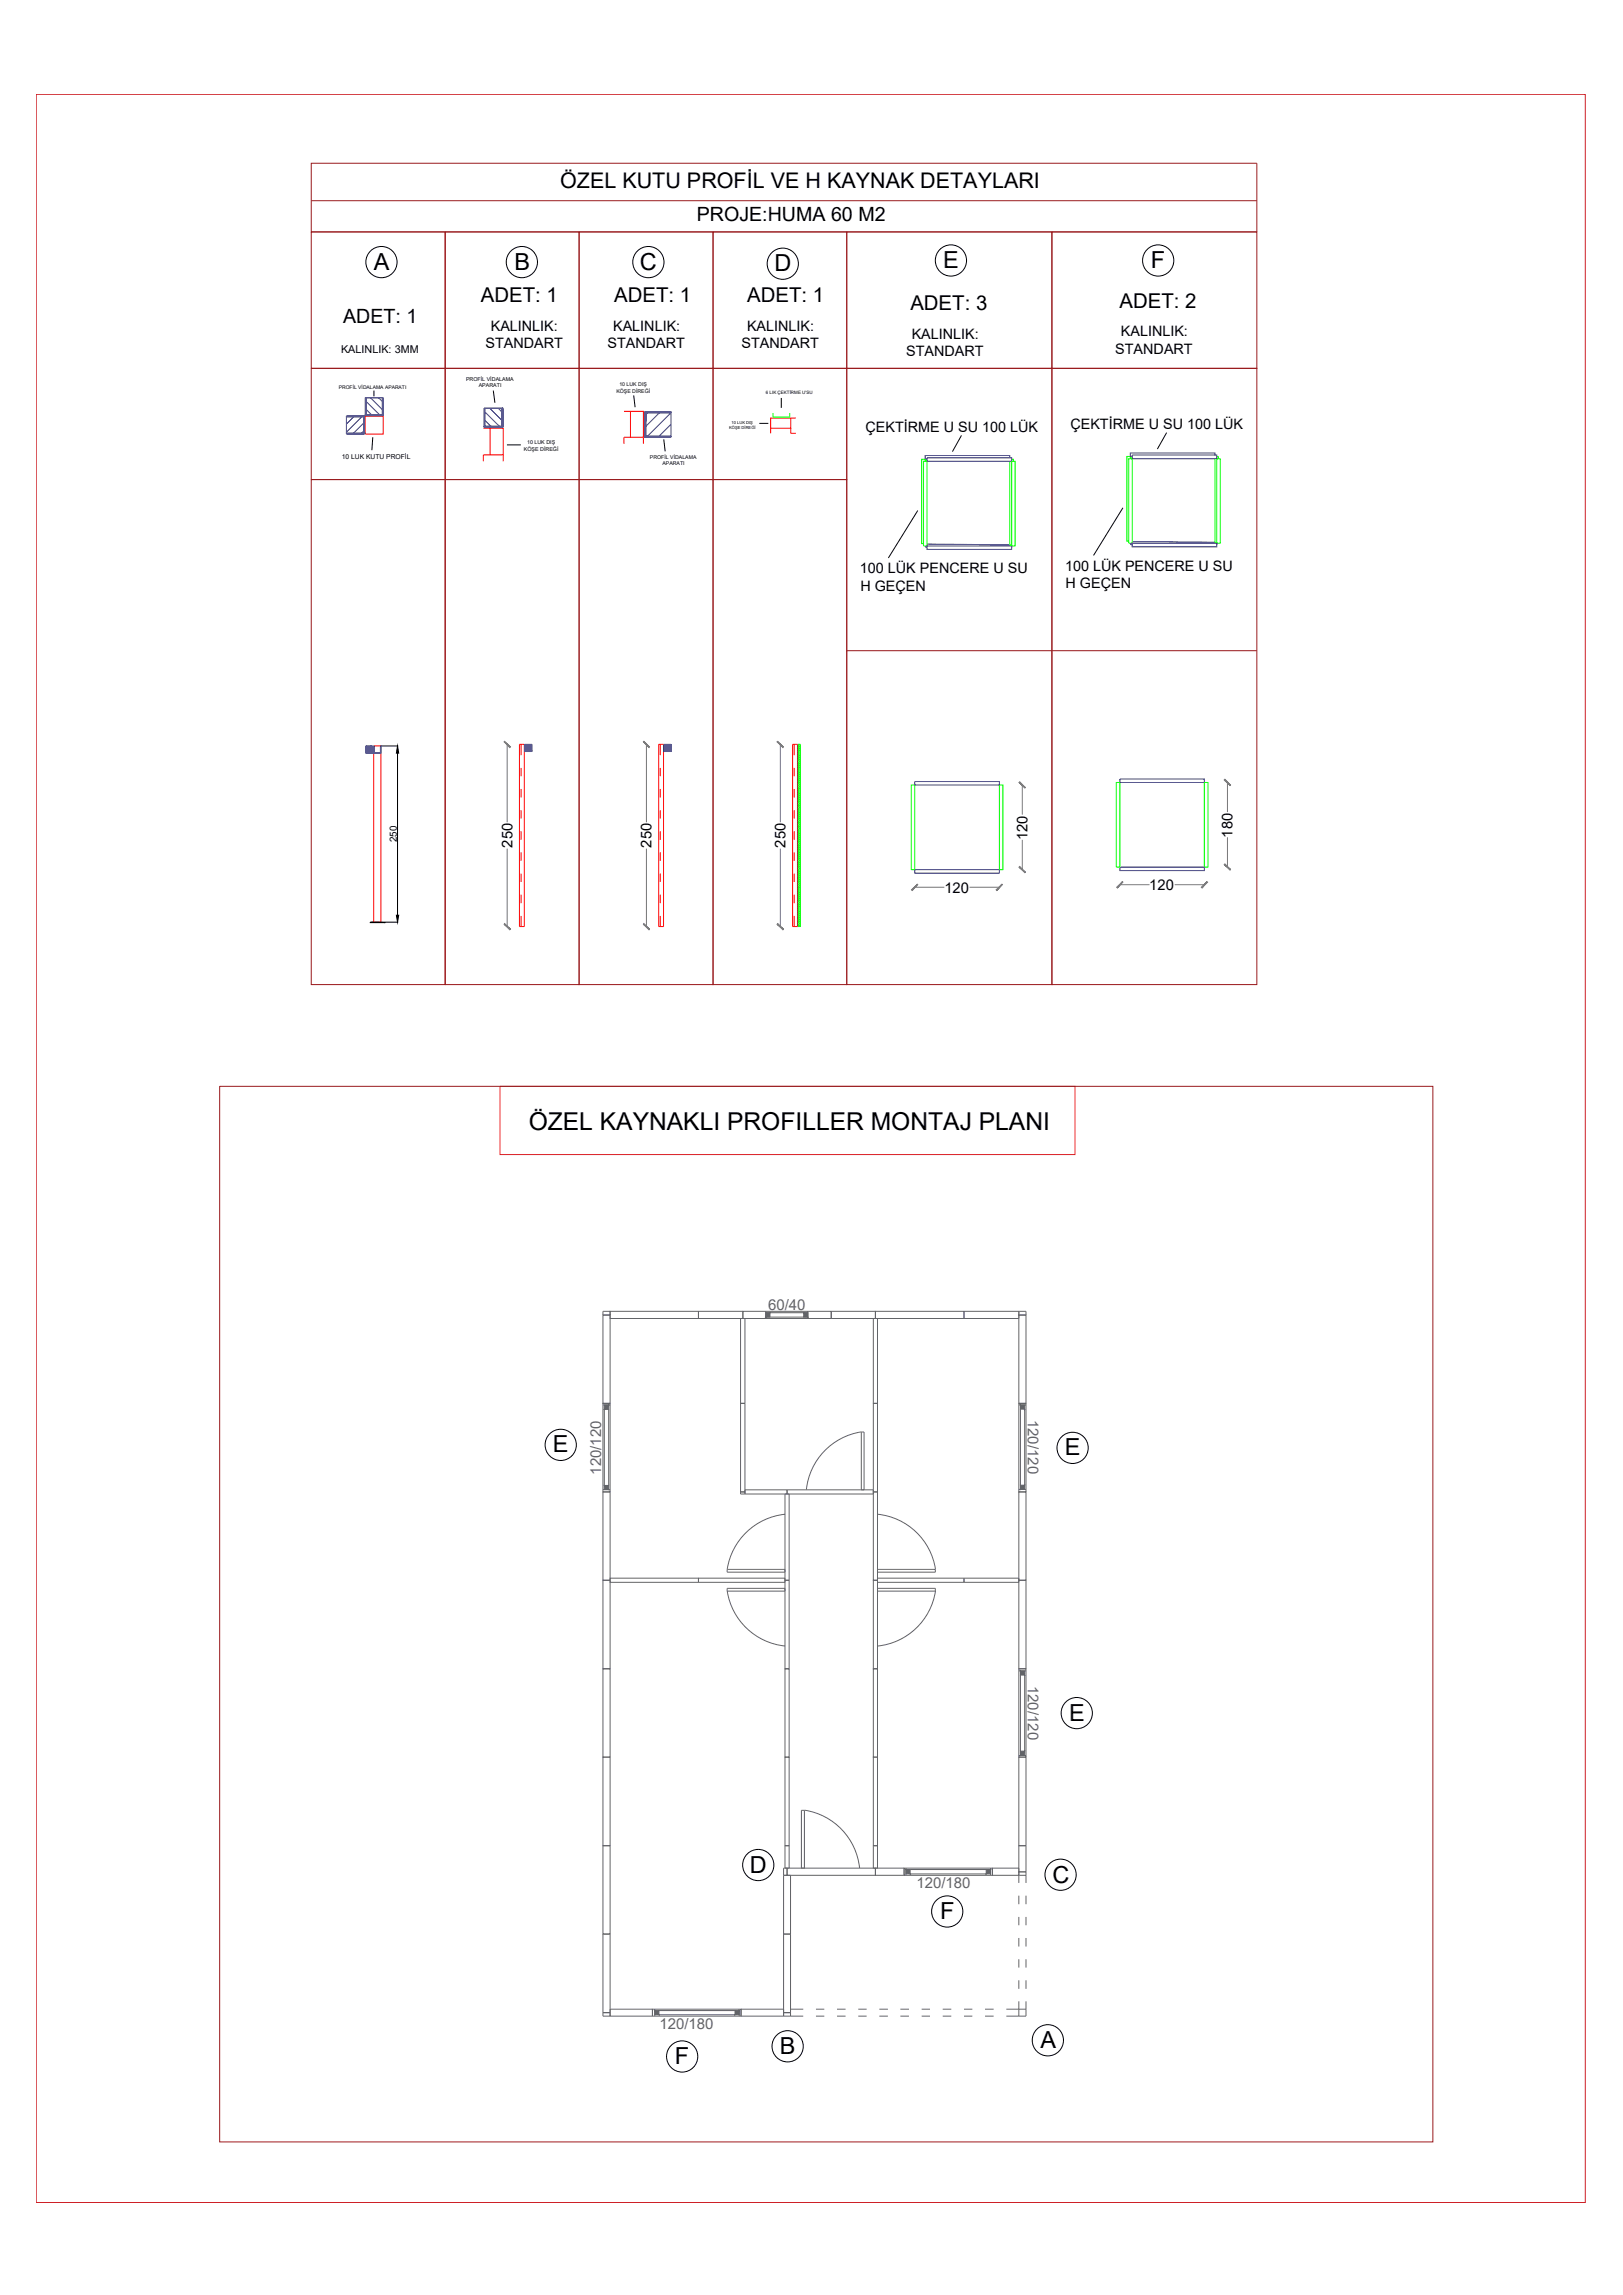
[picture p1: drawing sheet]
<svg xmlns="http://www.w3.org/2000/svg" width="297mm" height="420mm" viewBox="0 0 297 420" stroke-linecap="round" stroke-linejoin="round" font-family="sans-serif">
<defs><g id="words">
<text font-size="4.5" x="96.8" y="206.8">ÖZEL KAYNAKLI PROFILLER MONTAJ PLANI</text>
<g font-size="4.3">
<text x="68.4" y="49.4">A</text>
<text x="94.1" y="49.4">B</text>
<text x="117.1" y="49.4">C</text>
<text x="141.7" y="49.7">D</text>
<text x="172.6" y="49.1">E</text>
<text x="210.6" y="49.1">F</text>
<text x="101.2" y="265.9">E</text>
<text x="194.9" y="266.4">E</text>
<text x="195.7" y="315">E</text>
<text x="137.2" y="342.8">D</text>
<text x="192.6" y="344.7">C</text>
<text x="172.1" y="351.3">F</text>
<text x="123.5" y="377.8">F</text>
<text x="142.7" y="376">B</text>
<text x="190.4" y="374.9">A</text>
</g>
<text font-size="3.9" x="102.5" y="34.3">ÖZEL KUTU PROFİL VE H KAYNAK DETAYLARI</text>
<g font-size="3.7">
<text x="88" y="55.3">ADET: 1</text>
<text x="112.4" y="55.3">ADET: 1</text>
<text x="136.8" y="55.3">ADET: 1</text>
<text x="166.6" y="56.8">ADET: 3</text>
<text x="204.9" y="56.3">ADET: 2</text>
</g>
<g font-size="3.6">
<text x="127.5" y="40.4">PROJE:HUMA 60 M2</text>
<text x="62.8" y="59.1">ADET: 1</text>
</g>
<g font-size="2.7">
<text x="93.8" y="155.2" transform="rotate(-90 93.8 155.2)">250</text>
<text x="119.2" y="155.2" transform="rotate(-90 119.2 155.2)">250</text>
<text x="143.7" y="155.2" transform="rotate(-90 143.7 155.2)">250</text>
<text x="188" y="153.8" transform="rotate(-90 188 153.8)">120</text>
<text x="225.6" y="153.3" transform="rotate(-90 225.6 153.3)">180</text>
<text x="172.8" y="163.4">120</text>
<text x="210.3" y="162.9">120</text>
</g>
<g font-size="2.7" fill="#636466">
<text x="140.6" y="239.8">60/40</text>
<text x="188.1" y="259.9" transform="rotate(90 188.1 259.9)">120/120</text>
<text x="110.1" y="270" transform="rotate(-90 110.1 270)">120/120</text>
<text x="188.1" y="308.6" transform="rotate(90 188.1 308.6)">120/120</text>
<text x="167.7" y="345.6">120/180</text>
<text x="120.7" y="371.4">120/180</text>
</g>
<g font-size="2.6">
<text x="88.8" y="63.7">STANDART</text>
<text x="89.8" y="60.5">KALINLIK:</text>
<text x="111.2" y="63.7">STANDART</text>
<text x="112.2" y="60.5">KALINLIK:</text>
<text x="135.7" y="63.7">STANDART</text>
<text x="136.7" y="60.5">KALINLIK:</text>
<text x="165.8" y="65.2">STANDART</text>
<text x="166.9" y="62.1">KALINLIK:</text>
<text x="204.1" y="64.8">STANDART</text>
<text x="205.1" y="61.6">KALINLIK:</text>
<text x="158.4" y="79">ÇEKTİRME U SU 100 LÜK</text>
<text x="195.9" y="78.6">ÇEKTİRME U SU 100 LÜK</text>
<text x="157.4" y="105">100 LÜK PENCERE U SU</text>
<text x="194.9" y="104.5">100 LÜK PENCERE U SU</text>
<text x="195" y="107.7">H GEÇEN</text>
<text x="157.5" y="108.2">H GEÇEN</text>
</g>
<text font-size="2" x="62.4" y="64.6">KALINLIK: 3MM</text>
<text font-size="1.8" x="72.6" y="154.2" transform="rotate(-90 72.6 154.2)">250</text>
<text font-size="1.2" x="62.6" y="83.9">10 LUK KUTU PROFİL</text>
<g font-size="1">
<text x="85.3" y="69.7">PROFİL VİDALAMA</text>
<text x="87.6" y="70.8">APARATI</text>
<text x="112.8" y="72">KÖŞE DİREĞİ</text>
<text x="113.4" y="70.7">10 LUK DIŞ</text>
<text x="95.9" y="82.6">KÖŞE DİREĞİ</text>
<text x="96.5" y="81.2">10 LUK DIŞ</text>
<text x="118.9" y="84">PROFİL VİDALAMA</text>
<text x="121.2" y="85.1">APARATI</text>
</g>
<text font-size=".9" x="62" y="71.2">PROFİL VİDALAMA APARATI</text>
<text font-size=".8" x="140.2" y="72.2">6 LIK ÇEKTİRME U'SU</text>
<g font-size=".7">
<text x="133.9" y="77.6">10 LUK DIŞ</text>
<text x="133.5" y="78.6">KÖŞE DİREĞİ</text>
</g>
</g></defs>
<!-- layer: 0 -->
<path d="M6.6 17.3h283.5v385.9h-283.5zM91.5 198.9h105.3v12.5h-105.3z" fill="none" stroke="#cd2027" stroke-width=".18"/>
<g fill="none" stroke="#991b1e" stroke-width=".18">
<path d="M57 29.9h173v12.6h-173zM57 36.7h173M57 42.5h24.5v24.9h-24.5zM81.5 42.5h24.5v24.9h-24.5zM106 42.5h24.5v24.9h-24.5zM130.5 42.5h24.5v24.9h-24.5zM155 42.5h37.5v24.9h-37.5zM192.5 42.5h37.5v24.9h-37.5zM57 67.4h24.5v20.4h-24.5zM81.5 67.4h24.5v20.4h-24.5zM106 67.4h24.5v20.4h-24.5zM130.5 67.4h24.5v20.4h-24.5z"/>
<path d="M155 67.4h37.5v112.9h-37.5zM192.5 67.4h37.5v112.9h-37.5zM57 87.8h24.5v92.5h-24.5zM81.5 87.8h24.5v92.5h-24.5zM106 87.8h24.5v92.5h-24.5zM130.5 87.8h24.5v92.5h-24.5zM155 119.1h75M40.2 198.9h222v193.2h-222z"/>
</g>
<g fill="none" stroke="#f00" stroke-width=".18">
<path d="M88.5 78.4h1.2M89.7 78.4h2.4v4.9h-2.4zM114.2 75.3h1.2M115.4 75.3h2.4v4.8h-2.4zM141 76.5h3.7v1.9h-3.7zM141 78.4v.9M144.7 78.4v.9h1M144.7 76.5h1M89.7 83.3h-1.2v1.2M92.1 83.3v1.2M115.4 80.1h-1.2v1.1M117.8 80.1v1.1"/>
<path d="M68.4 136.6h1.3v32.2h-1.3z"/>
</g>
<!-- layer: NMK_YOL-TARAMA -->
<g fill="none" stroke="#000" stroke-width=".18">
<path d="M67.8 168.8v.1M67.9 168.9h-.1M68 168.8h.1M68.1 168.8l-.1 .1 .1-.1M68.2 168.8l-.1 .1M68.3 168.8l-.1 .1M68.4 168.8l-.1 .1M68.4 168.8v.1M68.5 168.8l-.1 .1M68.5 168.8v.1M68.6 168.8l-.1 .1M68.7 168.8l-.1 .1"/>
<path d="M68.7 168.8v.1M68.8 168.8l-.1 .1M68.8 168.8v.1M68.9 168.8l-.1 .1M69 168.8l-.1 .1M69.1 168.8l-.1 .1M69.1 168.8v.1M69.2 168.8l-.1 .1M69.2 168.8v.1M69.3 168.8l-.1 .1M69.4 168.8l-.1 .1M69.5 168.8l-.1 .1"/>
<path d="M69.5 168.8v.1M69.6 168.8l-.1 .1M69.6 168.8v.1M69.8 168.8l-.2 .1M69.9 168.8l-.1 .1M69.9 168.8v.1M70 168.8l-.1 .1M70.1 168.9h-.1M70.2 168.8v.1M70.3 168.8l-.1 .1M70.3 168.9h.1M70.3 168.8v.1"/>
</g>
<!-- layer: 0 -->
<g fill="none" stroke="#000" stroke-width=".18">
<path d="M68.4 71.5v1.1M90.3 71.5l.3 2.2M116 72.4l.2 2.1M139 77.5h1.6M143 72.9v1.8M176 79.7l-1.7 3M213.5 79.2l-1.7 3M68.2 80.1l-.1 2.3M92.8 81.4h2.5M121.5 80.4l.2 2.2M168 93.5l-5.4 8.7M205.5 93l-5.4 8.7"/>
<path d="M69.8 136.6h3.1M72.8 137.9v29.7M67.8 168.8l2.5 .1zM67.9 168.8v.1M68 168.8v.1M70.1 168.8v.1M70.2 168.8v.1M70.4 168.8h2.5"/>
<circle cx="69.8" cy="48" r="2.86"/>
<circle cx="95.5" cy="48" r="2.86"/>
<circle cx="118.7" cy="48" r="2.86"/>
<circle cx="143.3" cy="48.3" r="2.86"/>
<circle cx="174" cy="47.7" r="2.86"/>
<circle cx="212" cy="47.7" r="2.86"/>
<circle cx="102.6" cy="264.5" r="2.86"/>
<circle cx="196.3" cy="265.1" r="2.86"/>
<circle cx="197.1" cy="313.6" r="2.86"/>
<circle cx="138.8" cy="341.4" r="2.86"/>
<circle cx="173.4" cy="349.9" r="2.86"/>
<circle cx="194.1" cy="343.2" r="2.86"/>
<circle cx="124.8" cy="376.5" r="2.86"/>
<circle cx="144.2" cy="374.6" r="2.86"/>
<circle cx="191.8" cy="373.5" r="2.86"/>
</g>
<path d="M72.8 136.6l.2 1.3h-.5zM72.5 167.6h.5l-.2 1.2z" fill="#000" stroke="#000" stroke-width=".18"/>
<!-- layer: NMK_YOL-TARAMA -->
<g fill="none" stroke="#00f" stroke-width=".18">
<path d="M63.4 76.2v.1M63.5 79.3v.1M63.6 76.2v.1M63.6 79.3l.1 .1M63.7 76.2v.1M63.8 79.3v.1M63.9 76.2v.1M63.9 79.3l.1 .1M64 76.2v.1M64.1 79.3v.1M64.1 76.2l.1 .1M64.2 79.3l.1 .1"/>
<path d="M64.3 76.2v.1M64.4 79.3v.1M64.4 76.2l.1 .1M64.5 79.3v.1M64.6 76.2v.1M64.7 79.3v.1M64.7 76.3l-1.3 1.3M64.7 76.2l.1 .1M64.8 79.3v.1M64.9 76.2v.1M65 79.3v.1M65 76.2l.1 .1"/>
<path d="M65.1 79.3v.1M65.2 76.2v.1M65.2 79.3l.1 .1M65.3 76.2v.1M65.4 79.3v.1M65.5 76.2v.1M65.5 79.3l.1 .1M65.6 76.2v.1M65.7 79.3v.1M65.7 76.2l.1 .1M65.8 79.3l.1 .1M65.9 76.2v.1"/>
<path d="M66 79.3v.1M66 76.2l.1 .1M66.1 79.3l.1 .1M66.2 76.3l-2.8 2.8M66.2 76.2v.1M66.3 79.3v.1M66.3 76.2l.1 .1M66.4 79.3v.1M66.5 76.2v.1M66.6 79.3v.1M66.6 76.2l.1 .1M66.7 79.3h.1"/>
<path d="M66.7 77.3l-2 2M66.7 78.8l-.5 .5M66.9 73.5h.1l2.6 2.6M66.9 75l.1-.1 1.1 1.2M67 75.9l-.1 .1M67 75.8l-.1 .1M67 75.6l-.1 .1M67 75.5l-.1 .1M67 75.4h-.1M67 75.2l-.1 .1M67 75.1h-.1M67 74.8h-.1"/>
<path d="M67 74.6l-.1 .1M67 74.5h-.1M67 74.3l-.1 .1M67 74.2l-.1 .1M67 74l-.1 .1M67 73.9l-.1 .1M67 73.8h-.1M67 73.6l-.1 .1M67 73.3l-.1 .1M67 73.2h-.1M67 73l-.1 .1M67 72.9h-.1"/>
<path d="M67.8 72.8l2.2 2.2M69.3 72.8l.7 .7M70.1 76l-.1 .1M70.1 75.9h-.1M70.1 75.7l-.1 .1M70.1 75.6h-.1M70.1 75.4l-.1 .1M70.1 75.3l-.1 .1M70.1 75.1l-.1 .1M70.1 75l-.1 .1M70.1 74.8l-.1 .1M70.1 74.7l-.1 .1"/>
<path d="M70.1 74.5l-.1 .1M70.1 74.4l-.1 .1M70.1 73.5l-.1 .1M70.1 74.3h-.1M70.1 74.1l-.1 .1M70.1 74h-.1M70.1 73.8l-.1 .1M70.1 73.7h-.1M70.1 73.4h-.1M70.1 73.2l-.1 .1M70.1 73.1l-.1 .1M70.1 72.9l-.1 .1"/>
<path d="M70.1 72.8l-.1 .1M88.6 77h.2l1.2 1.2M88.7 78.2h.1M88.8 75.4l2.8 2.8M88.8 74.8h-.2M88.8 74.9l-.2 .1M88.8 75.1h-.2M88.8 75.3h-.2M88.8 75.4l-.2 .1M88.8 75.6h-.2M88.8 75.7l-.2 .1M88.8 75.9h-.2"/>
<path d="M88.8 76l-.2 .1M88.8 76.2h-.2M88.8 76.3l-.2 .1M88.8 76.5h-.2M88.8 76.6l-.2 .1M88.8 76.8h-.2M88.8 77.1l-.2 .1M88.8 77.3h-.2M88.8 77.4l-.2 .1M88.8 77.6h-.2M88.8 77.7l-.2 .1M88.8 77.9h-.2"/>
<path d="M88.8 78l-.2 .1M89.6 74.7l2.2 2.3M91.2 74.7l.6 .7M92 74.7l-.2 .1M92 74.8l-.2 .1M92 75l-.2 .1M92 75.2h-.2M92 75.3l-.2 .1M92 75.5h-.2M92 75.6l-.2 .1M92 75.8l-.2 .1M92 75.9l-.2 .1"/>
<path d="M92 76.1l-.2 .1M92 76.2l-.2 .1M92 76.4l-.2 .1M92 76.6h-.2M92 76.7l-.2 .1M92 76.9h-.2M92 77l-.2 .1M92 77.2h-.2M92 77.3l-.2 .1M92 77.5l-.2 .1M92 77.6l-.2 .1M92 77.8l-.2 .1"/>
<path d="M92 77.9l-.2 .1M92 78.1h-.2M118.1 75.4l.1 .2M118.2 79.8l.1 .3M118.3 75.4l.1 .2M118.4 79.8l.1 .3M118.5 75.6l-.4 .4M118.5 75.4l.1 .2M118.6 79.8l.1 .3M118.7 75.4l.1 .2M118.9 79.8v.3M118.9 75.4l.1 .2"/>
<path d="M119.1 79.8v.3M119.2 75.4v.2M119.3 79.8v.3M119.4 75.4l.1 .2M119.5 79.8v.3M119.6 75.4l.1 .2M119.7 79.8v.3M119.8 75.4l.1 .2M119.9 79.8l.1 .3M120 75.4l.1 .2M120.1 79.8l.1 .3M120.2 75.4l.1 .2"/>
<path d="M120.3 79.8l.1 .3M120.4 75.4l.1 .2M120.5 79.8l.1 .3M120.6 75.6l-2.5 2.6M120.6 75.4l.1 .2M120.7 79.8l.1 .3M120.8 75.4l.1 .2M120.9 79.8l.1 .3M121.1 75.4v.2M121.1 79.8l.1 .3M121.3 75.4l.1 .2M121.4 79.8v.3"/>
<path d="M121.5 75.4l.1 .2M121.6 79.8l.1 .3M121.7 75.4l.1 .2M121.8 79.8l.1 .3M121.9 75.4l.1 .2M122 79.8l.1 .3M122.1 75.4l.1 .2M122.2 79.8l.1 .3M122.3 75.4l.1 .2M122.4 79.8l.1 .3M122.5 75.4l.1 .2M122.6 79.8l.1 .3"/>
<path d="M122.8 79.8h.1M122.8 75.6l-4.3 4.2M122.8 75.4v.1M122.8 77.7l-2.2 2.1M118.1 80v.1M67 137.8v.1M67 136.6v.1M67.1 137.8l.1 .1M67.2 137.8v.1M67.2 136.6l-.2 .2M67.3 137.8v.1M67.3 137.8l.1 .1"/>
<path d="M67.4 136.6l-.4 .4M67.4 137.8l.1 .1M67.5 136.6l-.5 .6M67.6 137.8l.1 .1M67.7 137.8v.1M67.8 136.6l-.8 .8M67.8 137.8v.1M67.8 137.8l.1 .1M67.9 136.6l-.9 .9M67.9 137.8l.1 .1M68 137.8v.1M68.1 136.6l-1.1 1.1"/>
<path d="M68.1 137.8l.1 .1M68.2 137.8v.1M68.2 137.8h.1M68.3 136.6l-1.2 1.3M68.3 136.8l-1 1.1M68.3 136.9l-.9 .9M68.3 137.1l-.7 .8M68.3 137.3l-.5 .6M68.3 137.5l-.4 .3M68.3 137.6l-.2 .3M68.4 136.6h.1M68.5 136.6l-.1 .1"/>
<path d="M68.5 136.7h-.1M68.5 136.7l-.1 .1M68.5 136.8h-.1M68.5 136.8l-.1 .1M68.5 136.9h-.1M68.5 136.9l-.1 .1M68.5 137l-.1 .1M68.5 137.1l-.1 .1M68.5 137.2h-.1M68.5 137.2l-.1 .2M68.5 137.4l-.1 .1M68.5 137.5h-.1"/>
<path d="M68.5 137.5l-.1 .1M68.5 137.6h-.1M68.5 137.6l-.1 .1M68.5 137.7l-.1 .1M68.5 137.8h-.1M68.5 137.8l-.1 .1M68.6 137.8l-.1 .1M68.7 137.8l-.1 .1M68.7 137.8v.1M68.8 137.8l-.1 .1M68.9 137.8l-.1 .1M68.9 137.8v.1"/>
<path d="M69 137.8l-.1 .1M69 137.8v.1M69.1 137.8l-.1 .1M69.3 137.8l-.2 .1M69.3 137.8v.1M69.4 137.8l-.1 .1M69.5 137.8l-.1 .1M69.5 137.8v.1M69.6 137.8l-.1 .1M69.6 136.6h.1M69.7 137.8l-.1 .1M69.7 136.7l-.1 .1"/>
<path d="M69.7 136.8l-.1 .1M69.7 137h-.1M69.7 137.1l-.1 .1M69.7 136.6l-.1 .1M69.7 136.9h-.1M69.7 136.9l-.1 .1M69.7 137l-.1 .1M69.7 137.2h-.1M69.7 137.2l-.1 .2M69.7 137.4l-.1 .1M69.7 137.5h-.1M69.7 137.5l-.1 .1"/>
<path d="M69.7 137.6l-.1 .1M69.7 137.7l-.1 .1M96 137.5l.1 .1M96.1 137.5l.1 .1M96.1 136.3l-.1 .1M96.2 137.5v.1M96.2 137.5l.1 .1M96.3 137.5v.1M96.3 136.3l-.3 .2M96.3 137.5l.1 .1M96.4 137.5l.1 .1M96.5 136.3l-.5 .4"/>
<path d="M96.5 137.5v.1M96.5 137.5l.1 .1M96.6 137.5l.1 .1M96.7 136.3l-.7 .6M96.7 137.5l.1 .1M96.8 137.5v.1M96.8 136.3l-.8 .8M96.9 137.5l.1 .1M97 137.5v.1M97 136.3l-1 .9M97.1 137.5l.1 .1M97.2 136.3l-1.2 1.1"/>
<path d="M97.2 137.5l.1 .1M97.3 137.5v.1M97.3 137.5h.1M97.4 136.3l-1.3 1.2M97.4 136.4l-1.1 1.2M97.4 136.7l-.9 .9M97.4 136.8l-.7 .8M97.4 137l-.6 .5 .1 .1M97.4 137.2l-.4 .3 .1 .1M97.4 137.3l-.2 .3M121.5 137.5l.1 .1M121.6 137.5v.1"/>
<path d="M121.6 136.3l-.1 .1M121.7 137.5v.1M121.7 137.5h.1M121.8 136.3l-.3 .2M121.8 137.5l.1 .1M121.9 137.5v.1M121.9 136.3l-.4 .4M122 137.5v.1M122 137.5l.1 .1M122.1 137.5v.1M122.1 136.3l-.6 .6M122.2 137.5v.1"/>
<path d="M122.2 137.5l.1 .1M122.3 136.3l-.8 .8M122.3 137.5h.1M122.5 136.3l-1 .9M122.5 137.5v.1M122.5 137.5l.1 .1M122.6 137.5v.1M122.6 137.5l.1 .1M122.7 136.3l-1.2 1.1M122.7 137.5l.1 .1M122.8 137.5v.1M122.8 137.5h.1"/>
<path d="M122.8 136.3l-1.1 1.3M122.8 136.4l-1 1.1M122.8 136.7l-.8 .9M122.8 136.8l-.6 .8M122.8 137l-.5 .6M122.8 137.2l-.3 .4M122.8 137.3l-.1 .2"/>
</g>
<!-- layer: 0 -->
<g fill="none" stroke="#00f" stroke-width=".18">
<path d="M63.4 79.3h3.3v.1h-3.3zM63.4 76.2h3.3v.1h-3.3zM63.4 79.4v-3.2h3.3v3.2M63.4 79.4h3.3M66.6 76.2h.1v3.2h-.1zM66.6 76.2v3.2M66.9 72.8h.1v3.3h-.1zM66.9 75.9h3.2v.2h-3.2zM66.9 72.8h3.2v3.3h-3.2zM66.9 75.9h3.2M70 72.8h.1v3.3h-.1zM88.6 74.7h.2v3.5h-.2z"/>
<path d="M88.6 78.1h3.4v.1h-3.4zM88.6 74.7v3.5h3.4M88.6 74.7h3.4v3.5M88.6 78.1h3.4M91.8 74.7h.2v3.5h-.2zM118.1 79.8h4.7v.3h-4.7zM118.1 75.4h4.7v.2h-4.7zM118.1 75.4h.1v4.7h-.1zM118.1 75.4h4.7v4.7h-4.7zM118.2 75.4v1.7M169.4 99.9v.3h.3M169.7 99.6l15.1 .1 .4 .2v.3"/>
<path d="M169.7 83.8h15.5v.7h-15.5zM169.7 99.9h15.5v.7h-15.5zM184.8 83.8v-.4h-15.5v.7h.4M207 99.4v.3h.2M207.2 99.1l15.2 .2 .3 .1v.4M207.2 83.3h15.5v.7h-15.5zM207.2 99.4h15.5v.7h-15.5zM222.4 83.3v-.4h-15.5v.7h.3M67 137.8l1.3 .1zM67 136.6h1.3v1.3h-1.3zM68.4 136.6l.1 1.2h1.1l.1-1.2v1.3h-1.3zM96 137.5l1.4 .1z"/>
<path d="M96 136.3h1.4v1.3h-1.4zM121.5 137.5l1.3 .1zM121.5 136.3h1.3v1.3h-1.3zM167.4 159.2h15.5v.7h-15.5zM167.4 143.1h15.5v.6h-15.5zM205 158.8h15.4v.6h-15.4zM205 142.6h15.4v.7h-15.4z"/>
</g>
<path d="M66.8 76.2h3.3v3.3h-3.3z" fill="none" stroke="#f00" stroke-width=".18"/>
<!-- layer: PM-TARAMA PARAPET -->
<g fill="none" stroke="#00f" stroke-width=".18">
<path d="M66.7 76.3l-.1 .1M66.7 76.4l-.1 .1M66.7 76.5l-.1 .2M66.7 76.6l-.1 .2M66.7 76.8l-.1 .1M66.7 76.9l-.1 .1M66.7 77l-.1 .1M66.7 77.1l-.1 .1M66.7 77.2l-.1 .1M66.7 77.3l-.1 .2M66.7 77.4l-.1 .2M66.7 77.6l-.1 .1"/>
<path d="M66.7 77.7l-.1 .1M66.7 77.8l-.1 .1M66.7 77.9l-.1 .1M66.7 78l-.1 .1M66.7 78.1l-.1 .2M66.7 78.3l-.1 .1M66.7 78.4l-.1 .1M66.7 78.5l-.1 .1M66.7 78.6l-.1 .1M66.7 78.7l-.1 .2M66.7 78.8l-.1 .2M66.7 79l-.1 .1"/>
<path d="M66.7 79.1l-.1 .1M66.7 79.2l-.1 .1M66.9 76l.1 .1M67 75.9l.1 .2M67.1 75.9l.1 .2M67.2 75.9l.1 .2M67.3 75.9l.1 .2M67.4 75.9l.1 .2M67.5 75.9l.2 .2M67.6 75.9l.2 .2M67.8 75.9l.1 .2M67.9 75.9l.1 .2"/>
<path d="M68 75.9l.1 .2M68.1 75.9l.1 .2M68.2 75.9l.2 .2M68.4 75.9l.1 .2M68.4 75.9l.2 .2M68.6 75.9l.1 .2M68.7 75.9l.1 .2M68.8 75.9l.1 .2M68.9 75.9l.2 .2M69 75.9l.2 .2M69.2 75.9l.1 .2M69.3 75.9l.1 .2"/>
<path d="M69.4 75.9l.1 .2M69.5 75.9l.1 .2M69.6 75.9l.2 .2M69.8 75.9l.1 .2M69.8 75.9l.2 .2M70 75.9l.1 .2M70.1 75.9v.1M88.6 78.1l.1 .1M88.7 78.1l.1 .1M88.8 78.1l.2 .1M89 78.1l.1 .1M89.1 78.1l.1 .1"/>
<path d="M89.2 78.1l.2 .1M89.3 78.1l.2 .1M89.4 78.1l.2 .1M89.6 78.1l.1 .1M89.7 78.1l.1 .1M89.8 78.1l.1 .1M89.9 78.1l.2 .1M90.1 78.1l.1 .1M90.2 78.1l.1 .1M90.3 78.1l.2 .1M90.4 78.1l.2 .1M90.5 78.1l.2 .1"/>
<path d="M90.7 78.1l.1 .1M90.8 78.1l.1 .1M90.9 78.1l.1 .1M91 78.1l.2 .1M91.2 78.1l.1 .1M91.3 78.1l.1 .1M91.4 78.1l.2 .1M91.5 78.1l.2 .1M91.6 78.1l.2 .1M91.8 78.1l.1 .1M91.9 78.1h.1M118.2 75.4l-.1 .1"/>
<path d="M118.2 75.5l-.1 .2M118.2 75.7l-.1 .2M118.2 75.9l-.1 .1M118.2 76l-.1 .2M118.2 76.2l-.1 .2M118.2 76.4l-.1 .1M118.2 76.5l-.1 .2M118.2 76.7l-.1 .2M118.2 76.8l-.1 .2M118.2 77l-.1 .2M118.2 77.2l-.1 .2M118.2 77.3l-.1 .3"/>
<path d="M118.2 77.5l-.1 .2M118.2 77.7l-.1 .2M118.2 77.9l-.1 .2M118.2 78l-.1 .2M118.2 78.2l-.1 .2M118.2 78.4l-.1 .2M118.2 78.5l-.1 .2M118.2 78.7l-.1 .2M118.2 78.9l-.1 .1M118.2 79l-.1 .2M118.2 79.2l-.1 .2M118.2 79.4l-.1 .1"/>
<path d="M118.2 79.5l-.1 .2M118.2 79.7l-.1 .2M118.2 79.9l-.1 .2M118.2 80.1h.1"/>
</g>
<!-- layer: 0 -->
<g fill="none" stroke="#0f0" stroke-width=".18">
<path d="M141.5 75.6v.8h3.1v-.8M169 84.5h.7v15.4h-.7zM169.3 84.5v-.4h-.6v15.4h.3M169.3 84.1l.4 .4M184.8 84.5v15.2l.4 .2M185.2 84.5h.6v15.4h-.6zM185.2 84.1h.2v.4M206.6 84h.6v15.4h-.6zM206.9 84v-.4h-.7v15.5h.4M206.9 83.6l.3 .4M222.4 84v15.3l.3 .1M222.7 84h.6v15.4h-.6z"/>
<path d="M222.7 83.6h.3v.4M146.1 136.3h.4v33.3h-.4zM166.8 143.7h.6v15.5h-.6zM182.9 143.7h.6v15.5h-.6zM204.3 143.3h.7v15.5h-.7zM220.4 143.3h.7v15.5h-.7z"/>
</g>
<g fill="none" stroke="#767676" stroke-width=".18">
<path d="M92.8 136.3v14.2M118.3 136.3v14.2M142.8 136.3v14.2M92.8 155.4v14.2M118.3 155.4v14.2M142.8 155.4v14.2M187.1 143.7v5.4M187.1 153.8v5.4M224.6 143.3v5.4M224.6 153.3v5.5M167.4 162.4h5.4M177.4 162.4h5.5"/>
<path d="M205 162h5.4M215 162h5.4"/>
</g>
<g fill="#767676" stroke="#767676" stroke-width=".18">
<path d="M186.5 158.8l1.1 .9-1-1.1zM186.5 158.8l1.1 .9v.1z"/>
<path d="M186.5 143.3l1.1 1v-.1zM186.5 143.3l.1-.2 1 1.1z"/>
<path d="M167.9 161.9l-1 1.1 1.1-1zM166.8 162.9l1.1-1-1 1.1z"/>
<path d="M182.3 162.9l.1 .1 1-1.1zM183.4 161.9l.1 .1-1.1 1z"/>
<path d="M224.2 158.2l-.1 .1 1.1 .9zM224.1 158.3l1.1 .9-.1 .1z"/>
<path d="M224.1 142.8l1 1 .1-.1zM224.1 142.8l.1-.1 1 1z"/>
<path d="M205.4 161.4l-.9 1.2 1-1.1zM204.4 162.4l1-1-.9 1.2z"/>
<path d="M219.9 162.4l.1 .2 .9-1.2zM220.9 161.4l.1 .1-1 1.1z"/>
<path d="M92.4 169.1l-.1 .1 1.1 .9zM92.3 169.2l1.1 .9-.1 .1z"/>
<path d="M92.3 135.8l1 1.1 .1-.2zM92.3 135.8l.1-.1 1 1z"/>
<path d="M117.8 169.1v.1l1.1 .9zM117.8 169.2l1.1 .9-.1 .1z"/>
<path d="M117.8 135.8l1 1.1 .1-.2zM117.8 135.8v-.1l1.1 1z"/>
<path d="M142.4 169.1l-.2 .1 1.2 .9zM142.2 169.2l1.2 .9-.1 .1z"/>
<path d="M142.2 135.8l1.1 1.1 .1-.2zM142.2 135.8l.2-.1 1 1z"/>
</g>
<!-- layer: 0-DMS-100X -->
<g fill="none" stroke="#f00" stroke-width=".18">
<path d="M95.1 136.3h.9v33.3h-.9zM95.4 136.3v2M120.6 136.3h.8v33.3h-.8zM120.8 136.3v2M145.1 136.3h.9v33.3h-.9zM145.4 136.3v2M95.4 140.6v1.5M95.4 144.4v1.6M95.4 148.3v1.6M95.4 152.2v1.6M95.4 156v1.6M95.4 159.9v1.6"/>
<path d="M120.8 140.6v1.5M120.8 144.4v1.6M120.8 148.3v1.6M120.8 152.2v1.6M120.8 156v1.6M120.8 159.9v1.6M145.4 140.6v1.5M145.4 144.4v1.6M145.4 148.3v1.6M145.4 152.2v1.6M145.4 156v1.6M145.4 159.9v1.6"/>
<path d="M95.4 163.8v1.6M95.4 167.7v1.9M120.8 163.8v1.6M120.8 167.7v1.9M145.4 163.8v1.6M145.4 167.7v1.9"/>
</g>
<!-- layer: NMK_YOL-TARAMA -->
<g fill="none" stroke="#0f0" stroke-width=".18">
<path d="M146.3 136.3l-.2 .3M146.4 138.2l-.3 .5M146.5 139.9l-.4 .5M146.5 139.5l-.4 .6M146.5 139.2l-.4 .5M146.5 138.9l-.4 .5M146.5 138.5l-.4 .5M146.5 137.8l-.4 .5 .1-.1M146.5 137.5l-.4 .5M146.5 137.1l-.4 .5M146.5 136.7l-.4 .6M146.5 136.4l-.4 .5"/>
<path d="M146.5 159.8l-.4 .5M146.5 159.4l-.4 .5M146.5 159l-.4 .6M146.5 158.7l-.4 .6M146.5 158.4l-.4 .5M146.5 158l-.4 .5M146.5 157.6l-.4 .6M146.5 157.3l-.4 .6M146.5 157l-.4 .5M146.5 156.6l-.4 .5M146.5 156.3l-.4 .5M146.5 155.9l-.4 .6"/>
<path d="M146.5 155.6l-.4 .5M146.5 155.2l-.4 .5M146.5 154.9l-.4 .5M146.5 154.5l-.4 .6M146.5 154.2l-.4 .5M146.5 153.8l-.4 .5M146.5 153.5l-.4 .5M146.5 153.1l-.4 .6M146.5 152.8l-.4 .5M146.5 152.4l-.4 .6M146.5 152.1l-.4 .5M146.5 151.7l-.4 .6"/>
<path d="M146.5 151.4l-.4 .5M146.5 151l-.4 .6M146.5 150.7l-.4 .5M146.5 150.3l-.4 .6M146.5 150l-.4 .5M146.5 149.6l-.4 .6M146.5 149.3l-.4 .5M146.5 148.9l-.4 .6M146.5 148.6l-.4 .5M146.5 148.3l-.4 .5M146.5 147.9l-.4 .5M146.5 147.6l-.4 .5"/>
<path d="M146.5 147.2l-.4 .5M146.5 146.9l-.4 .5M146.5 146.5l-.4 .5M146.5 146.2l-.4 .5M146.5 145.8l-.4 .5M146.5 145.5l-.4 .5M146.5 145.1l-.4 .5M146.5 144.8l-.4 .5M146.5 144.4l-.4 .5M146.5 144.1l-.4 .5M146.5 143.7l-.4 .6M146.5 143.4l-.4 .5"/>
<path d="M146.5 143l-.4 .6M146.5 142.7l-.4 .5M146.5 142.3l-.4 .6M146.5 142l-.4 .5M146.5 141.6l-.4 .6M146.5 141.3l-.4 .5M146.5 140.9l-.4 .6M146.5 140.6l-.4 .5M146.5 140.3l-.4 .5M146.5 169.5l-.1 .1M146.5 169.2l-.4 .4M146.5 168.8l-.4 .5"/>
<path d="M146.5 168.4l-.4 .6M146.5 168.1l-.4 .6M146.5 167.8l-.4 .5M146.5 167.4l-.4 .5M146.5 167.1l-.4 .5M146.5 166.7l-.4 .6M146.5 166.4l-.4 .5M146.5 166l-.4 .5M146.5 165.7l-.4 .5M146.5 165.3l-.4 .6M146.5 165l-.4 .5M146.5 164.6l-.4 .5"/>
<path d="M146.5 164.3l-.4 .5M146.5 163.9l-.4 .6M146.5 163.6l-.4 .5M146.5 163.2l-.4 .6M146.5 162.9l-.4 .5M146.5 162.5l-.4 .6M146.5 162.2l-.4 .5M146.5 161.8l-.4 .6M146.5 161.5l-.4 .5M146.5 161.2l-.4 .5M146.5 160.8l-.4 .5M146.5 160.4l-.4 .6"/>
<path d="M146.5 160.1l-.4 .5"/>
</g>
<g fill="none" stroke="#636466" stroke-width=".18">
<path d="M110.3 240.1h1.4v.6h-1.4zM186.5 240.1h1.3v.6h-1.3zM135.5 273.1h.8v.4h-.8zM143.4 342h.6v1.3h-.6zM186.5 344.7v-2h1.3v2M186.5 347v1.6M186.5 350.9v1.6M186.5 354.8v1.6M186.5 358.7v1.5M186.5 343.3h1.3M187.8 347v1.6M187.8 350.9v1.6"/>
<path d="M187.8 354.8v1.6M187.8 358.7v1.5M110.3 368.5h1.4v.6h-1.4zM144.7 369.1v-.6h-1.3v.6h3.6M144.7 367.8h2.3M149.3 369.1h1.6M149.3 367.8h1.6M153.2 369.1h1.6M153.2 367.8h1.6M157.1 369.1h1.5M157.1 367.8h1.5M160.9 369.1h1.6"/>
<path d="M160.9 367.8h1.6M164.8 369.1h1.6M164.8 367.8h1.6M168.7 369.1h1.5M168.7 367.8h1.5M172.5 369.1h1.6M172.5 367.8h1.6M176.4 369.1h1.6M176.4 367.8h1.6M180.3 369.1h1.5M180.3 367.8h1.5M184.2 367.8h3.6"/>
<path d="M186.5 362.5v1.6M186.5 366.4v2.7M187.8 362.5v1.6M187.8 366.4v2.7h-3.6"/>
</g>
<!-- layer: Press Panel -->
<g fill="none" stroke="#636466" stroke-width=".18">
<path d="M110.3 240.7h1.4v16.2h-1.4zM110.3 256.9h1.4v16.2h-1.4zM111.7 240.1h16.1v1.3h-16.1zM127.8 240.1h8.2v1.3M127.8 240.1v1.3h8.5v15.5M135.5 256.9h.8v16.2h-.8zM135.5 241.4v15.5h.8M136 240.1h16.1v1.3h-16.1zM152.1 240.1h8.1v1.3M152.1 240.1v1.3h8.5v15.5M159.8 256.9h.8v16.2h-.8zM159.8 241.4v15.5h.8"/>
<path d="M160.2 240.1h16.2v1.3h-16.2zM176.4 240.1h10.1v1.3h-10.1zM186.5 240.7h1.3v16.2h-1.3zM186.5 256.9h1.3v16.2h-1.3zM110.3 273.1h1.4v16.2h-1.4zM136.3 272.8h23.5v.7h-23.5zM143.7 273.5v16.2h-15.9M144 272.8v.7M144.4 273.5v15.8M159.8 273.1h.8v16.2h-.8zM186.5 273.1h1.3v16.2h-1.3zM110.3 289.3h1.4v16.2h-1.4z"/>
<path d="M111.7 288.9h16.1v.8h-16.1zM143.7 289.3h.7v16.2h-.7zM143.7 288.9h-15.9v.8M143.7 289.3h.7M159.8 289.3h.8v16.2h-.8zM160.6 288.9h25.9v.8h-25.9zM176.4 288.9v.8M186.5 289.3h1.3v16.2h-1.3zM110.3 305.5h1.4v16.2h-1.4zM143.7 305.5h.7v16.2h-.7zM159.8 305.5h.8v16.2h-.8zM186.5 305.5h1.3v16.2h-1.3z"/>
<path d="M110.3 321.7h1.4v16.2h-1.4zM110.3 337.9h1.4v16.2h-1.4zM143.7 321.7h.7v16.2h-.7zM143.7 337.9h.7v4.1h-.7zM159.8 321.7h.8v16.2h-.8zM186.5 321.7h1.3v16.2h-1.3zM187.8 337.9h-1.3v5.4h-4.9v-1.3h4.9M187.8 337.9v4.8h-1.3M111.7 354.1v15h7.7M111.7 354.1h-1.4v14.4h1.4M143.4 354.1h1.3M144 342h16.2v1.3h-16.2z"/>
<path d="M160.2 342v1.3h5.3M160.6 342v-4.1h-.8v4.1h5.7v1.3M165.5 342h16.1v1.3h-16.1zM111.7 367.8h7.7v1.3M119.4 367.8h16.2v1.3h-16.2zM143.4 367.8h-7.8v1.3h7.8v-25.8h1.3v25.2h-1.3"/>
</g>
<path d="M143.7 277.2a12 12 0 0 0-10.6 10.1M157.6 262.2h.5v10.6h-.5zM157.7 262.1a12 12 0 0 0-10.1 10.6M160.6 277.2a12 12 0 0 1 10.6 10.1M133.1 287.3h10.6v.5h-10.6zM133.1 290.8h10.6v.5h-10.6zM133.1 291.3a12 12 0 0 0 10.6 10M160.6 287.3h10.6v.5h-10.6zM160.6 290.8h10.6v.5h-10.6zM171.2 291.3a12 12 0 0 1-10.6 10M146.7 331.4h.5v10.6h-.5zM147.2 331.4a12 12 0 0 1 10.1 10.6" fill="none" stroke="#636466" stroke-width=".18"/>
<!-- layer: Pencere -->
<g fill="#636466" stroke="#636466" stroke-width=".18">
<path d="M140.2 240.3v.8l.7-.8zM140.9 240.3v.8h-.7z"/>
<path d="M147.1 240.3h.8v.8zM147.1 240.3v.8h.8z"/>
<path d="M186.8 257.2l.7 .8v-.8zM186.8 257.2l.7 .8h-.7z"/>
<path d="M186.8 272.7l.7-.8v.8zM186.8 271.9v.8l.7-.8z"/>
<path d="M186.8 305.9l.7 .8v-.8zM186.8 305.9l.7 .8h-.7z"/>
<path d="M187.5 320.6v.8h-.7zM186.8 320.6v.8l.7-.8z"/>
<path d="M165.8 342.3l.8 .8h-.8zM165.8 342.3l.8 .8v-.8z"/>
<path d="M181.3 342.3l-.8 .8h.8zM180.5 342.3h.8l-.8 .8z"/>
<path d="M119.8 368.1l.8 .8h-.8zM119.8 368.1l.8 .8v-.8z"/>
<path d="M135.3 368.1l-.8 .8h.8zM134.5 368.1h.8l-.8 .8z"/>
<path d="M110.6 271.9v.8h.8zM110.6 271.9h.8v.8z"/>
<path d="M110.6 257.2h.8l-.8 .8zM111.4 257.2l-.8 .8h.8z"/>
</g>
<g fill="none" stroke="#636466" stroke-width=".18">
<path d="M110.3 257.2h1.4M110.6 258v13.9M111.4 258v13.9M140.2 241.1h7.7M140.2 240.3h7.7M140.2 240.1v1.3M147.9 240.1v1.3M186.5 257.2h1.3M186.8 258v13.9M187.5 258v13.9M110.3 272.7h1.4M186.5 272.7h1.3"/>
<path d="M186.5 305.9h1.3M186.8 306.7v13.9M187.5 306.7v13.9M186.5 321.4h1.3M165.8 342v1.3M166.6 342.3h13.9M166.6 343.1h13.9M181.3 342v1.3M119.8 367.8v1.3M120.6 368.1h13.9M120.6 368.9h13.9M135.3 367.8v1.3"/>
</g>
<use href="#words"/>
</svg>
